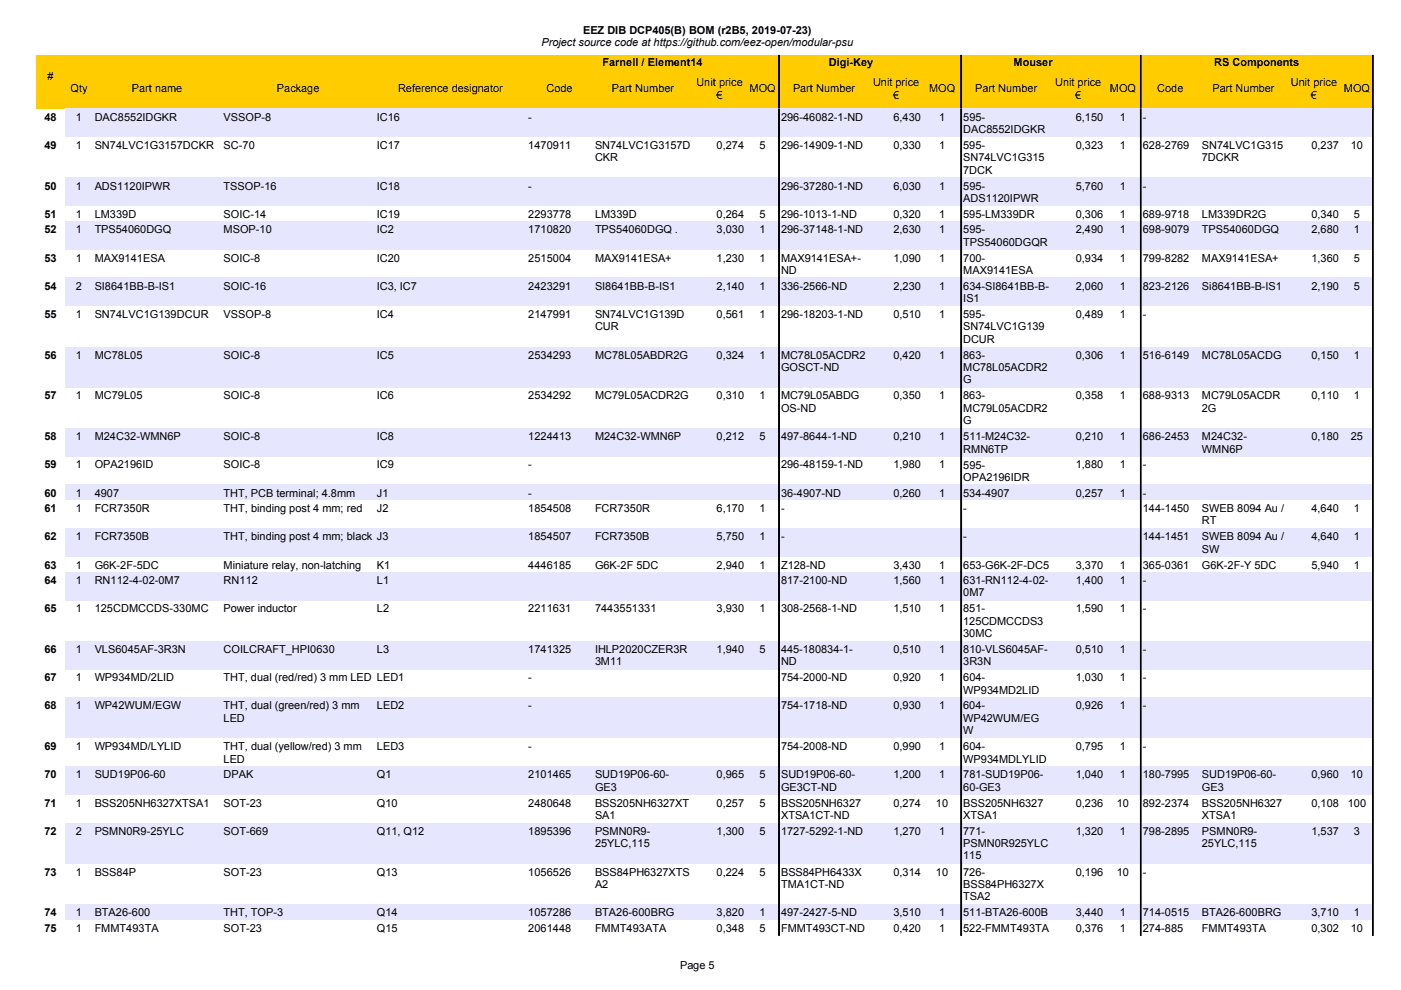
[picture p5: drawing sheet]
<svg xmlns="http://www.w3.org/2000/svg" width="297mm" height="210mm" viewBox="0 0 297 210" stroke-linecap="round" stroke-linejoin="round" font-family="sans-serif">
<defs><g id="words">
<g font-size="2.3">
<text x="114.8" y="9.8">Project source code at https://github.com/eez-open/modular-psu</text>
<text x="123.6" y="7.2">EEZ DIB DCP405(B) BOM (r2B5, 2019-07-23)</text>
<text x="10.1" y="17">#</text>
<text x="127.7" y="13.9">Farnell / Element14</text>
<text x="175.7" y="13.9">Digi-Key</text>
<text x="214.9" y="13.9">Mouser</text>
<text x="257.4" y="13.9">RS Components</text>
<text x="14.9" y="19.6">Qty</text>
<text x="27.9" y="19.6">Part name</text>
<text x="58.7" y="19.6">Package</text>
<text x="84.4" y="19.6">Reference designator</text>
<text x="115.9" y="19.6">Code</text>
<text x="129.8" y="19.6">Part Number</text>
<text x="147.7" y="18.3">Unit price</text>
<text x="151.9" y="20.9">€</text>
<text x="158.9" y="19.5">MOQ</text>
<text x="168.1" y="19.6">Part Number</text>
<text x="185.1" y="18.3">Unit price</text>
<text x="189.4" y="20.9">€</text>
<text x="197" y="19.5">MOQ</text>
<text x="206.7" y="19.6">Part Number</text>
<text x="223.7" y="18.3">Unit price</text>
<text x="228" y="20.9">€</text>
<text x="235.3" y="19.5">MOQ</text>
<text x="245.4" y="19.6">Code</text>
<text x="257.1" y="19.6">Part Number</text>
<text x="273.7" y="18.3">Unit price</text>
<text x="278" y="20.9">€</text>
<text x="284.9" y="19.5">MOQ</text>
<text x="9.4" y="25.6">48</text>
<text x="16.1" y="25.6">1</text>
<text x="20.1" y="25.6">DAC8552IDGKR</text>
<text x="47.4" y="25.6">VSSOP-8</text>
<text x="79.9" y="25.6">IC16</text>
<text x="112" y="25.6">-</text>
<text x="165.6" y="25.6">296-46082-1-ND</text>
<text x="189.4" y="25.6">6,430</text>
<text x="199.1" y="25.6">1</text>
<text x="204.2" y="25.6">595-</text>
<text x="204.2" y="28.2">DAC8552IDGKR</text>
<text x="228.1" y="25.6">6,150</text>
<text x="237.5" y="25.6">1</text>
<text x="242.3" y="25.6">-</text>
<text x="9.4" y="31.6">49</text>
<text x="16.1" y="31.6">1</text>
<text x="20.1" y="31.6">SN74LVC1G3157DCKR</text>
<text x="47.4" y="31.6">SC-70</text>
<text x="79.9" y="31.6">IC17</text>
<text x="112" y="31.6">1470911</text>
<text x="126.2" y="31.6">SN74LVC1G3157D</text>
<text x="126.2" y="34.2">CKR</text>
<text x="151.9" y="31.6">0,274</text>
<text x="161" y="31.6">5</text>
<text x="165.6" y="31.6">296-14909-1-ND</text>
<text x="189.4" y="31.6">0,330</text>
<text x="199.1" y="31.6">1</text>
<text x="204.2" y="31.6">595-</text>
<text x="204.2" y="34.2">SN74LVC1G315</text>
<text x="228.1" y="31.6">0,323</text>
<text x="237.5" y="31.6">1</text>
<text x="242.3" y="31.6">628-2769</text>
<text x="254.8" y="31.6">SN74LVC1G315</text>
<text x="254.8" y="34.2">7DCKR</text>
<text x="278.1" y="31.6">0,237</text>
<text x="286.4" y="31.6">10</text>
<text x="9.4" y="40.2">50</text>
<text x="16.1" y="40.2">1</text>
<text x="20.1" y="40.2">ADS1120IPWR</text>
<text x="47.4" y="40.2">TSSOP-16</text>
<text x="79.9" y="40.2">IC18</text>
<text x="112" y="40.2">-</text>
<text x="165.6" y="40.2">296-37280-1-ND</text>
<text x="189.4" y="40.2">6,030</text>
<text x="199.1" y="40.2">1</text>
<text x="204.2" y="36.8">7DCK</text>
<text x="204.2" y="40.2">595-</text>
<text x="228.1" y="40.2">5,760</text>
<text x="237.5" y="40.2">1</text>
<text x="242.3" y="40.2">-</text>
<text x="9.4" y="46.2">51</text>
<text x="16.1" y="46.2">1</text>
<text x="20.1" y="46.2">LM339D</text>
<text x="47.4" y="46.2">SOIC-14</text>
<text x="79.9" y="46.2">IC19</text>
<text x="112" y="46.2">2293778</text>
<text x="126.2" y="46.2">LM339D</text>
<text x="151.9" y="46.2">0,264</text>
<text x="161" y="46.2">5</text>
<text x="165.6" y="46.2">296-1013-1-ND</text>
<text x="189.4" y="46.2">0,320</text>
<text x="199.1" y="46.2">1</text>
<text x="204.2" y="46.2">595-LM339DR</text>
<text x="204.2" y="42.8">ADS1120IPWR</text>
<text x="228.1" y="46.2">0,306</text>
<text x="237.5" y="46.2">1</text>
<text x="242.3" y="46.2">689-9718</text>
<text x="254.8" y="46.2">LM339DR2G</text>
<text x="278.1" y="46.2">0,340</text>
<text x="287.1" y="46.2">5</text>
<text x="9.4" y="49.5">52</text>
<text x="16.1" y="49.5">1</text>
<text x="20.1" y="49.5">TPS54060DGQ</text>
<text x="47.4" y="49.5">MSOP-10</text>
<text x="79.9" y="49.5">IC2</text>
<text x="112" y="49.5">1710820</text>
<text x="126.2" y="49.5">TPS54060DGQ .</text>
<text x="151.9" y="49.5">3,030</text>
<text x="161" y="49.5">1</text>
<text x="165.6" y="49.5">296-37148-1-ND</text>
<text x="189.4" y="49.5">2,630</text>
<text x="199.1" y="49.5">1</text>
<text x="204.2" y="49.5">595-</text>
<text x="204.2" y="52.1">TPS54060DGQR</text>
<text x="228.1" y="49.5">2,490</text>
<text x="237.5" y="49.5">1</text>
<text x="242.3" y="49.5">698-9079</text>
<text x="254.8" y="49.5">TPS54060DGQ</text>
<text x="278.1" y="49.5">2,680</text>
<text x="287.1" y="49.5">1</text>
<text x="9.4" y="55.5">53</text>
<text x="16.1" y="55.5">1</text>
<text x="20.1" y="55.5">MAX9141ESA</text>
<text x="47.4" y="55.5">SOIC-8</text>
<text x="79.9" y="55.5">IC20</text>
<text x="112" y="55.5">2515004</text>
<text x="126.2" y="55.5">MAX9141ESA+</text>
<text x="151.9" y="55.5">1,230</text>
<text x="161" y="55.5">1</text>
<text x="165.6" y="55.5">MAX9141ESA+-</text>
<text x="165.6" y="58.1">ND</text>
<text x="189.4" y="55.5">1,090</text>
<text x="199.1" y="55.5">1</text>
<text x="204.2" y="55.5">700-</text>
<text x="204.2" y="58.1">MAX9141ESA</text>
<text x="228.1" y="55.5">0,934</text>
<text x="237.5" y="55.5">1</text>
<text x="242.3" y="55.5">799-8282</text>
<text x="254.8" y="55.5">MAX9141ESA+</text>
<text x="278.1" y="55.5">1,360</text>
<text x="287.1" y="55.5">5</text>
<text x="9.4" y="61.5">54</text>
<text x="16.1" y="61.5">2</text>
<text x="20.1" y="61.5">SI8641BB-B-IS1</text>
<text x="47.4" y="61.5">SOIC-16</text>
<text x="79.9" y="61.5">IC3, IC7</text>
<text x="112" y="61.5">2423291</text>
<text x="126.2" y="61.5">SI8641BB-B-IS1</text>
<text x="151.9" y="61.5">2,140</text>
<text x="161" y="61.5">1</text>
<text x="165.6" y="61.5">336-2566-ND</text>
<text x="189.4" y="61.5">2,230</text>
<text x="199.1" y="61.5">1</text>
<text x="204.2" y="61.5">634-SI8641BB-B-</text>
<text x="204.2" y="64.1">IS1</text>
<text x="228.1" y="61.5">2,060</text>
<text x="237.5" y="61.5">1</text>
<text x="242.3" y="61.5">823-2126</text>
<text x="254.8" y="61.5">Si8641BB-B-IS1</text>
<text x="278.1" y="61.5">2,190</text>
<text x="287.1" y="61.5">5</text>
<text x="9.4" y="67.4">55</text>
<text x="16.1" y="67.4">1</text>
<text x="20.1" y="67.4">SN74LVC1G139DCUR</text>
<text x="47.4" y="67.4">VSSOP-8</text>
<text x="79.9" y="67.4">IC4</text>
<text x="112" y="67.4">2147991</text>
<text x="126.2" y="67.4">SN74LVC1G139D</text>
<text x="126.2" y="70">CUR</text>
<text x="151.9" y="67.4">0,561</text>
<text x="161" y="67.4">1</text>
<text x="165.6" y="67.4">296-18203-1-ND</text>
<text x="189.4" y="67.4">0,510</text>
<text x="199.1" y="67.4">1</text>
<text x="204.2" y="67.4">595-</text>
<text x="204.2" y="70">SN74LVC1G139</text>
<text x="228.1" y="67.4">0,489</text>
<text x="237.5" y="67.4">1</text>
<text x="242.3" y="67.4">-</text>
<text x="9.4" y="76.1">56</text>
<text x="16.1" y="76.1">1</text>
<text x="20.1" y="76.1">MC78L05</text>
<text x="47.4" y="76.1">SOIC-8</text>
<text x="79.9" y="76.1">IC5</text>
<text x="112" y="76.1">2534293</text>
<text x="126.2" y="76.1">MC78L05ABDR2G</text>
<text x="151.9" y="76.1">0,324</text>
<text x="161" y="76.1">1</text>
<text x="165.6" y="76.1">MC78L05ACDR2</text>
<text x="189.4" y="76.1">0,420</text>
<text x="199.1" y="76.1">1</text>
<text x="204.2" y="72.6">DCUR</text>
<text x="204.2" y="76.1">863-</text>
<text x="228.1" y="76.1">0,306</text>
<text x="237.5" y="76.1">1</text>
<text x="242.3" y="76.1">516-6149</text>
<text x="254.8" y="76.1">MC78L05ACDG</text>
<text x="278.1" y="76.1">0,150</text>
<text x="287.1" y="76.1">1</text>
<text x="165.6" y="78.7">GOSCT-ND</text>
<text x="204.2" y="78.7">MC78L05ACDR2</text>
<text x="204.2" y="81.3">G</text>
<text x="9.4" y="84.7">57</text>
<text x="16.1" y="84.7">1</text>
<text x="20.1" y="84.7">MC79L05</text>
<text x="47.4" y="84.7">SOIC-8</text>
<text x="79.9" y="84.7">IC6</text>
<text x="112" y="84.7">2534292</text>
<text x="126.2" y="84.7">MC79L05ACDR2G</text>
<text x="151.9" y="84.7">0,310</text>
<text x="161" y="84.7">1</text>
<text x="165.6" y="84.7">MC79L05ABDG</text>
<text x="165.6" y="87.3">OS-ND</text>
<text x="189.4" y="84.7">0,350</text>
<text x="199.1" y="84.7">1</text>
<text x="204.2" y="84.7">863-</text>
<text x="204.2" y="87.3">MC79L05ACDR2</text>
<text x="204.2" y="89.9">G</text>
<text x="228.1" y="84.7">0,358</text>
<text x="237.5" y="84.7">1</text>
<text x="242.3" y="84.7">688-9313</text>
<text x="254.8" y="84.7">MC79L05ACDR</text>
<text x="254.8" y="87.3">2G</text>
<text x="278.1" y="84.7">0,110</text>
<text x="287.1" y="84.7">1</text>
<text x="9.4" y="93.3">58</text>
<text x="16.1" y="93.3">1</text>
<text x="20.1" y="93.3">M24C32-WMN6P</text>
<text x="47.4" y="93.3">SOIC-8</text>
<text x="79.9" y="93.3">IC8</text>
<text x="112" y="93.3">1224413</text>
<text x="126.2" y="93.3">M24C32-WMN6P</text>
<text x="151.9" y="93.3">0,212</text>
<text x="161" y="93.3">5</text>
<text x="165.6" y="93.3">497-8644-1-ND</text>
<text x="189.4" y="93.3">0,210</text>
<text x="199.1" y="93.3">1</text>
<text x="204.2" y="93.3">511-M24C32-</text>
<text x="204.2" y="96">RMN6TP</text>
<text x="228.1" y="93.3">0,210</text>
<text x="237.5" y="93.3">1</text>
<text x="242.3" y="93.3">686-2453</text>
<text x="254.8" y="93.3">M24C32-</text>
<text x="254.8" y="96">WMN6P</text>
<text x="278.1" y="93.3">0,180</text>
<text x="286.4" y="93.3">25</text>
<text x="9.4" y="99.3">59</text>
<text x="16.1" y="99.3">1</text>
<text x="20.1" y="99.3">OPA2196ID</text>
<text x="47.4" y="99.3">SOIC-8</text>
<text x="79.9" y="99.3">IC9</text>
<text x="112" y="99.3">-</text>
<text x="165.6" y="99.3">296-48159-1-ND</text>
<text x="189.4" y="99.3">1,980</text>
<text x="199.1" y="99.3">1</text>
<text x="204.2" y="99.3">595-</text>
<text x="204.2" y="102">OPA2196IDR</text>
<text x="228.1" y="99.3">1,880</text>
<text x="237.5" y="99.3">1</text>
<text x="242.3" y="99.3">-</text>
<text x="9.4" y="105.3">60</text>
<text x="16.1" y="105.3">1</text>
<text x="20.1" y="105.3">4907</text>
<text x="47.4" y="105.3">THT, PCB terminal; 4.8mm</text>
<text x="79.9" y="105.3">J1</text>
<text x="112" y="105.3">-</text>
<text x="165.6" y="105.3">36-4907-ND</text>
<text x="189.4" y="105.3">0,260</text>
<text x="199.1" y="105.3">1</text>
<text x="204.2" y="105.3">534-4907</text>
<text x="228.1" y="105.3">0,257</text>
<text x="237.5" y="105.3">1</text>
<text x="242.3" y="105.3">-</text>
<text x="9.4" y="108.6">61</text>
<text x="16.1" y="108.6">1</text>
<text x="20.1" y="108.6">FCR7350R</text>
<text x="47.4" y="108.6">THT, binding post 4 mm; red</text>
<text x="79.9" y="108.6">J2</text>
<text x="112" y="108.6">1854508</text>
<text x="126.2" y="108.6">FCR7350R</text>
<text x="151.9" y="108.6">6,170</text>
<text x="161" y="108.6">1</text>
<text x="165.6" y="108.6">-</text>
<text x="204.2" y="108.6">-</text>
<text x="242.3" y="108.6">144-1450</text>
<text x="254.8" y="108.6">SWEB 8094 Au /</text>
<text x="254.8" y="111.2">RT</text>
<text x="278.1" y="108.6">4,640</text>
<text x="287.1" y="108.6">1</text>
<text x="9.4" y="114.6">62</text>
<text x="16.1" y="114.6">1</text>
<text x="20.1" y="114.6">FCR7350B</text>
<text x="47.4" y="114.6">THT, binding post 4 mm; black J3</text>
<text x="112" y="114.6">1854507</text>
<text x="126.2" y="114.6">FCR7350B</text>
<text x="151.9" y="114.6">5,750</text>
<text x="161" y="114.6">1</text>
<text x="165.6" y="114.6">-</text>
<text x="204.2" y="114.6">-</text>
<text x="242.3" y="114.6">144-1451</text>
<text x="254.8" y="114.6">SWEB 8094 Au /</text>
<text x="254.8" y="117.2">SW</text>
<text x="278.1" y="114.6">4,640</text>
<text x="287.1" y="114.6">1</text>
<text x="9.4" y="120.5">63</text>
<text x="9.4" y="123.9">64</text>
<text x="16.1" y="120.5">1</text>
<text x="16.1" y="123.9">1</text>
<text x="20.1" y="120.5">G6K-2F-5DC</text>
<text x="20.1" y="123.9">RN112-4-02-0M7</text>
<text x="47.4" y="123.9">RN112</text>
<text x="47.4" y="120.5">Miniature relay, non-latching</text>
<text x="79.9" y="120.5">K1</text>
<text x="79.9" y="123.9">L1</text>
<text x="112" y="120.5">4446185</text>
<text x="126.2" y="120.5">G6K-2F 5DC</text>
<text x="151.9" y="120.5">2,940</text>
<text x="161" y="120.5">1</text>
<text x="165.6" y="120.5">Z128-ND</text>
<text x="165.6" y="123.9">817-2100-ND</text>
<text x="189.4" y="120.5">3,430</text>
<text x="189.4" y="123.9">1,560</text>
<text x="199.1" y="120.5">1</text>
<text x="199.1" y="123.9">1</text>
<text x="204.2" y="120.5">653-G6K-2F-DC5</text>
<text x="204.2" y="123.9">631-RN112-4-02-</text>
<text x="228.1" y="120.5">3,370</text>
<text x="228.1" y="123.9">1,400</text>
<text x="237.5" y="120.5">1</text>
<text x="237.5" y="123.9">1</text>
<text x="242.3" y="120.5">365-0361</text>
<text x="242.3" y="123.9">-</text>
<text x="254.8" y="120.5">G6K-2F-Y 5DC</text>
<text x="278.1" y="120.5">5,940</text>
<text x="287.1" y="120.5">1</text>
<text x="9.4" y="129.8">65</text>
<text x="16.1" y="129.8">1</text>
<text x="20.1" y="129.8">125CDMCCDS-330MC</text>
<text x="47.4" y="129.8">Power inductor</text>
<text x="79.9" y="129.8">L2</text>
<text x="112" y="129.8">2211631</text>
<text x="126.2" y="129.8">7443551331</text>
<text x="151.9" y="129.8">3,930</text>
<text x="161" y="129.8">1</text>
<text x="165.6" y="129.8">308-2568-1-ND</text>
<text x="189.4" y="129.8">1,510</text>
<text x="199.1" y="129.8">1</text>
<text x="204.2" y="129.8">851-</text>
<text x="204.2" y="126.5">0M7</text>
<text x="228.1" y="129.8">1,590</text>
<text x="237.5" y="129.8">1</text>
<text x="242.3" y="129.8">-</text>
<text x="204.2" y="132.4">125CDMCCDS3</text>
<text x="204.2" y="135">30MC</text>
<text x="9.4" y="138.5">66</text>
<text x="16.1" y="138.5">1</text>
<text x="20.1" y="138.5">VLS6045AF-3R3N</text>
<text x="47.4" y="138.5">COILCRAFT_HPI0630</text>
<text x="79.9" y="138.5">L3</text>
<text x="112" y="138.5">1741325</text>
<text x="126.2" y="138.5">IHLP2020CZER3R</text>
<text x="126.2" y="141.1">3M11</text>
<text x="151.9" y="138.5">1,940</text>
<text x="161" y="138.5">5</text>
<text x="165.6" y="138.5">445-180834-1-</text>
<text x="165.6" y="141.1">ND</text>
<text x="189.4" y="138.5">0,510</text>
<text x="199.1" y="138.5">1</text>
<text x="204.2" y="138.5">810-VLS6045AF-</text>
<text x="204.2" y="141.1">3R3N</text>
<text x="228.1" y="138.5">0,510</text>
<text x="237.5" y="138.5">1</text>
<text x="242.3" y="138.5">-</text>
<text x="9.4" y="144.4">67</text>
<text x="16.1" y="144.4">1</text>
<text x="20.1" y="144.4">WP934MD/2LID</text>
<text x="47.4" y="144.4">THT, dual (red/red) 3 mm LED LED1</text>
<text x="112" y="144.4">-</text>
<text x="165.6" y="144.4">754-2000-ND</text>
<text x="189.4" y="144.4">0,920</text>
<text x="199.1" y="144.4">1</text>
<text x="204.2" y="144.5">604-</text>
<text x="204.2" y="147.1">WP934MD2LID</text>
<text x="228.1" y="144.4">1,030</text>
<text x="237.5" y="144.4">1</text>
<text x="242.3" y="144.4">-</text>
<text x="9.4" y="150.4">68</text>
<text x="16.1" y="150.4">1</text>
<text x="20.1" y="150.4">WP42WUM/EGW</text>
<text x="47.4" y="150.4">THT, dual (green/red) 3 mm</text>
<text x="47.4" y="153">LED</text>
<text x="79.9" y="150.4">LED2</text>
<text x="112" y="150.4">-</text>
<text x="165.6" y="150.4">754-1718-ND</text>
<text x="189.4" y="150.4">0,930</text>
<text x="199.1" y="150.4">1</text>
<text x="204.2" y="150.4">604-</text>
<text x="204.2" y="153">WP42WUM/EG</text>
<text x="204.2" y="155.6">W</text>
<text x="228.1" y="150.4">0,926</text>
<text x="237.5" y="150.4">1</text>
<text x="242.3" y="150.4">-</text>
<text x="9.4" y="159.1">69</text>
<text x="16.1" y="159.1">1</text>
<text x="20.1" y="159.1">WP934MD/LYLID</text>
<text x="47.4" y="159.1">THT, dual (yellow/red) 3 mm</text>
<text x="47.4" y="161.7">LED</text>
<text x="79.9" y="159.1">LED3</text>
<text x="112" y="159.1">-</text>
<text x="165.6" y="159.1">754-2008-ND</text>
<text x="189.4" y="159.1">0,990</text>
<text x="199.1" y="159.1">1</text>
<text x="204.2" y="159.1">604-</text>
<text x="204.2" y="161.7">WP934MDLYLID</text>
<text x="228.1" y="159.1">0,795</text>
<text x="237.5" y="159.1">1</text>
<text x="242.3" y="159.1">-</text>
<text x="9.4" y="165">70</text>
<text x="16.1" y="165">1</text>
<text x="20.1" y="165">SUD19P06-60</text>
<text x="47.4" y="165">DPAK</text>
<text x="79.9" y="165">Q1</text>
<text x="112" y="165">2101465</text>
<text x="126.2" y="165">SUD19P06-60-</text>
<text x="126.2" y="167.6">GE3</text>
<text x="151.9" y="165">0,965</text>
<text x="161" y="165">5</text>
<text x="165.6" y="165">SUD19P06-60-</text>
<text x="165.6" y="167.6">GE3CT-ND</text>
<text x="189.4" y="165">1,200</text>
<text x="199.1" y="165">1</text>
<text x="204.2" y="165">781-SUD19P06-</text>
<text x="204.2" y="167.6">60-GE3</text>
<text x="228.1" y="165">1,040</text>
<text x="237.5" y="165">1</text>
<text x="242.3" y="165">180-7995</text>
<text x="254.8" y="165">SUD19P06-60-</text>
<text x="254.8" y="167.6">GE3</text>
<text x="278.1" y="165">0,960</text>
<text x="286.4" y="165">10</text>
<text x="9.4" y="171">71</text>
<text x="16.1" y="171">1</text>
<text x="20.1" y="171">BSS205NH6327XTSA1</text>
<text x="47.4" y="171">SOT-23</text>
<text x="79.9" y="171">Q10</text>
<text x="112" y="171">2480648</text>
<text x="126.2" y="171">BSS205NH6327XT</text>
<text x="126.2" y="173.6">SA1</text>
<text x="151.9" y="171">0,257</text>
<text x="161" y="171">5</text>
<text x="165.6" y="171">BSS205NH6327</text>
<text x="165.6" y="173.6">XTSA1CT-ND</text>
<text x="189.4" y="171">0,274</text>
<text x="198.4" y="171">10</text>
<text x="204.2" y="171">BSS205NH6327</text>
<text x="204.2" y="173.6">XTSA1</text>
<text x="228.1" y="171">0,236</text>
<text x="236.8" y="171">10</text>
<text x="242.3" y="171">892-2374</text>
<text x="254.8" y="171">BSS205NH6327</text>
<text x="254.8" y="173.6">XTSA1</text>
<text x="278.1" y="171">0,108</text>
<text x="285.8" y="171">100</text>
<text x="9.4" y="177">72</text>
<text x="16.1" y="177">2</text>
<text x="20.1" y="177">PSMN0R9-25YLC</text>
<text x="47.4" y="177">SOT-669</text>
<text x="79.9" y="177">Q11, Q12</text>
<text x="112" y="177">1895396</text>
<text x="126.2" y="177">PSMN0R9-</text>
<text x="126.2" y="179.6">25YLC,115</text>
<text x="151.9" y="177">1,300</text>
<text x="161" y="177">5</text>
<text x="165.6" y="177">1727-5292-1-ND</text>
<text x="189.4" y="177">1,270</text>
<text x="199.1" y="177">1</text>
<text x="204.2" y="177">771-</text>
<text x="204.2" y="179.6">PSMN0R925YLC</text>
<text x="228.1" y="177">1,320</text>
<text x="237.5" y="177">1</text>
<text x="242.3" y="177">798-2895</text>
<text x="254.8" y="177">PSMN0R9-</text>
<text x="254.8" y="179.6">25YLC,115</text>
<text x="278.1" y="177">1,537</text>
<text x="287.1" y="177">3</text>
<text x="9.4" y="185.6">73</text>
<text x="16.1" y="185.6">1</text>
<text x="20.1" y="185.6">BSS84P</text>
<text x="47.4" y="185.6">SOT-23</text>
<text x="79.9" y="185.6">Q13</text>
<text x="112" y="185.6">1056526</text>
<text x="126.2" y="185.6">BSS84PH6327XTS</text>
<text x="151.9" y="185.6">0,224</text>
<text x="161" y="185.6">5</text>
<text x="165.6" y="185.6">BSS84PH6433X</text>
<text x="189.4" y="185.6">0,314</text>
<text x="198.4" y="185.6">10</text>
<text x="204.2" y="182.2">115</text>
<text x="204.2" y="185.6">726-</text>
<text x="228.1" y="185.6">0,196</text>
<text x="236.8" y="185.6">10</text>
<text x="242.3" y="185.6">-</text>
<text x="126.2" y="188.2">A2</text>
<text x="165.6" y="188.2">TMA1CT-ND</text>
<text x="204.2" y="188.2">BSS84PH6327X</text>
<text x="204.2" y="190.9">TSA2</text>
<text x="9.4" y="194.3">74</text>
<text x="9.4" y="197.6">75</text>
<text x="16.1" y="194.3">1</text>
<text x="16.1" y="197.6">1</text>
<text x="20.1" y="194.3">BTA26-600</text>
<text x="20.1" y="197.6">FMMT493TA</text>
<text x="47.4" y="194.3">THT, TOP-3</text>
<text x="47.4" y="197.6">SOT-23</text>
<text x="79.9" y="194.3">Q14</text>
<text x="79.9" y="197.6">Q15</text>
<text x="112" y="194.3">1057286</text>
<text x="112" y="197.6">2061448</text>
<text x="126.2" y="194.3">BTA26-600BRG</text>
<text x="126.2" y="197.6">FMMT493ATA</text>
<text x="151.9" y="194.3">3,820</text>
<text x="151.9" y="197.6">0,348</text>
<text x="161" y="194.3">1</text>
<text x="161" y="197.6">5</text>
<text x="165.6" y="194.3">497-2427-5-ND</text>
<text x="165.6" y="197.6">FMMT493CT-ND</text>
<text x="189.4" y="194.3">3,510</text>
<text x="189.4" y="197.6">0,420</text>
<text x="199.1" y="194.3">1</text>
<text x="199.1" y="197.6">1</text>
<text x="204.2" y="194.3">511-BTA26-600B</text>
<text x="204.2" y="197.6">522-FMMT493TA</text>
<text x="228.1" y="194.3">3,440</text>
<text x="228.1" y="197.6">0,376</text>
<text x="237.5" y="194.3">1</text>
<text x="237.5" y="197.6">1</text>
<text x="242.3" y="194.3">714-0515</text>
<text x="242.3" y="197.6">274-885</text>
<text x="254.8" y="194.3">BTA26-600BRG</text>
<text x="254.8" y="197.6">FMMT493TA</text>
<text x="278.1" y="194.3">3,710</text>
<text x="278.1" y="197.6">0,302</text>
<text x="286.4" y="197.6">10</text>
<text x="287.1" y="194.3">1</text>
<text x="144.2" y="205.4">Page 5</text>
</g>
</g></defs>
<path d="M7.6 11.7h283.4v11.3h-283.4z" fill-rule="evenodd" fill="#fc0"/>
<g fill="#000" stroke="#000" stroke-width=".21">
<path d="M165.1 11.7h.1v11.4h-.1z" fill-rule="evenodd"/>
<path d="M203.7 11.7h.2v11.4h-.2z" fill-rule="evenodd"/>
<path d="M241.8 11.7h.1v11.4h-.1z" fill-rule="evenodd"/>
<path d="M291 11.7h.1v11.4h-.1z" fill-rule="evenodd"/>
</g>
<g fill="#e6e6ff">
<path d="M13.9 23.1h277.1v5.9h-277.1z" fill-rule="evenodd"/>
<path d="M13.9 37.7h277.1v5.9h-277.1z" fill-rule="evenodd"/>
<path d="M13.9 47h277.1v5.9h-277.1z" fill-rule="evenodd"/>
<path d="M13.9 58.9h277.1v6h-277.1z" fill-rule="evenodd"/>
<path d="M13.9 73.5h277.1v8.6h-277.1z" fill-rule="evenodd"/>
<path d="M13.9 90.8h277.1v6h-277.1z" fill-rule="evenodd"/>
<path d="M13.9 102.8h277.1v3.2h-277.1z" fill-rule="evenodd"/>
<path d="M13.9 112h277.1v6h-277.1z" fill-rule="evenodd"/>
<path d="M13.9 121.3h277.1v5.9h-277.1z" fill-rule="evenodd"/>
<path d="M13.9 135.9h277.1v6h-277.1z" fill-rule="evenodd"/>
<path d="M13.9 147.9h277.1v8.6h-277.1z" fill-rule="evenodd"/>
<path d="M13.9 162.5h277.1v6h-277.1z" fill-rule="evenodd"/>
<path d="M13.9 174.4h277.1v8.7h-277.1z" fill-rule="evenodd"/>
<path d="M13.9 191.7h277.1v3.3h-277.1z" fill-rule="evenodd"/>
</g>
<g fill="#000" stroke="#000" stroke-width=".21">
<path d="M165.1 23.1h.1v175.2h-.1z" fill-rule="evenodd"/>
<path d="M203.7 23.1h.2v175.2h-.2z" fill-rule="evenodd"/>
<path d="M241.8 23.1h.1v175.2h-.1z" fill-rule="evenodd"/>
<path d="M291 23.1h.1v175.2h-.1z" fill-rule="evenodd"/>
</g>
<use href="#words"/>
</svg>
